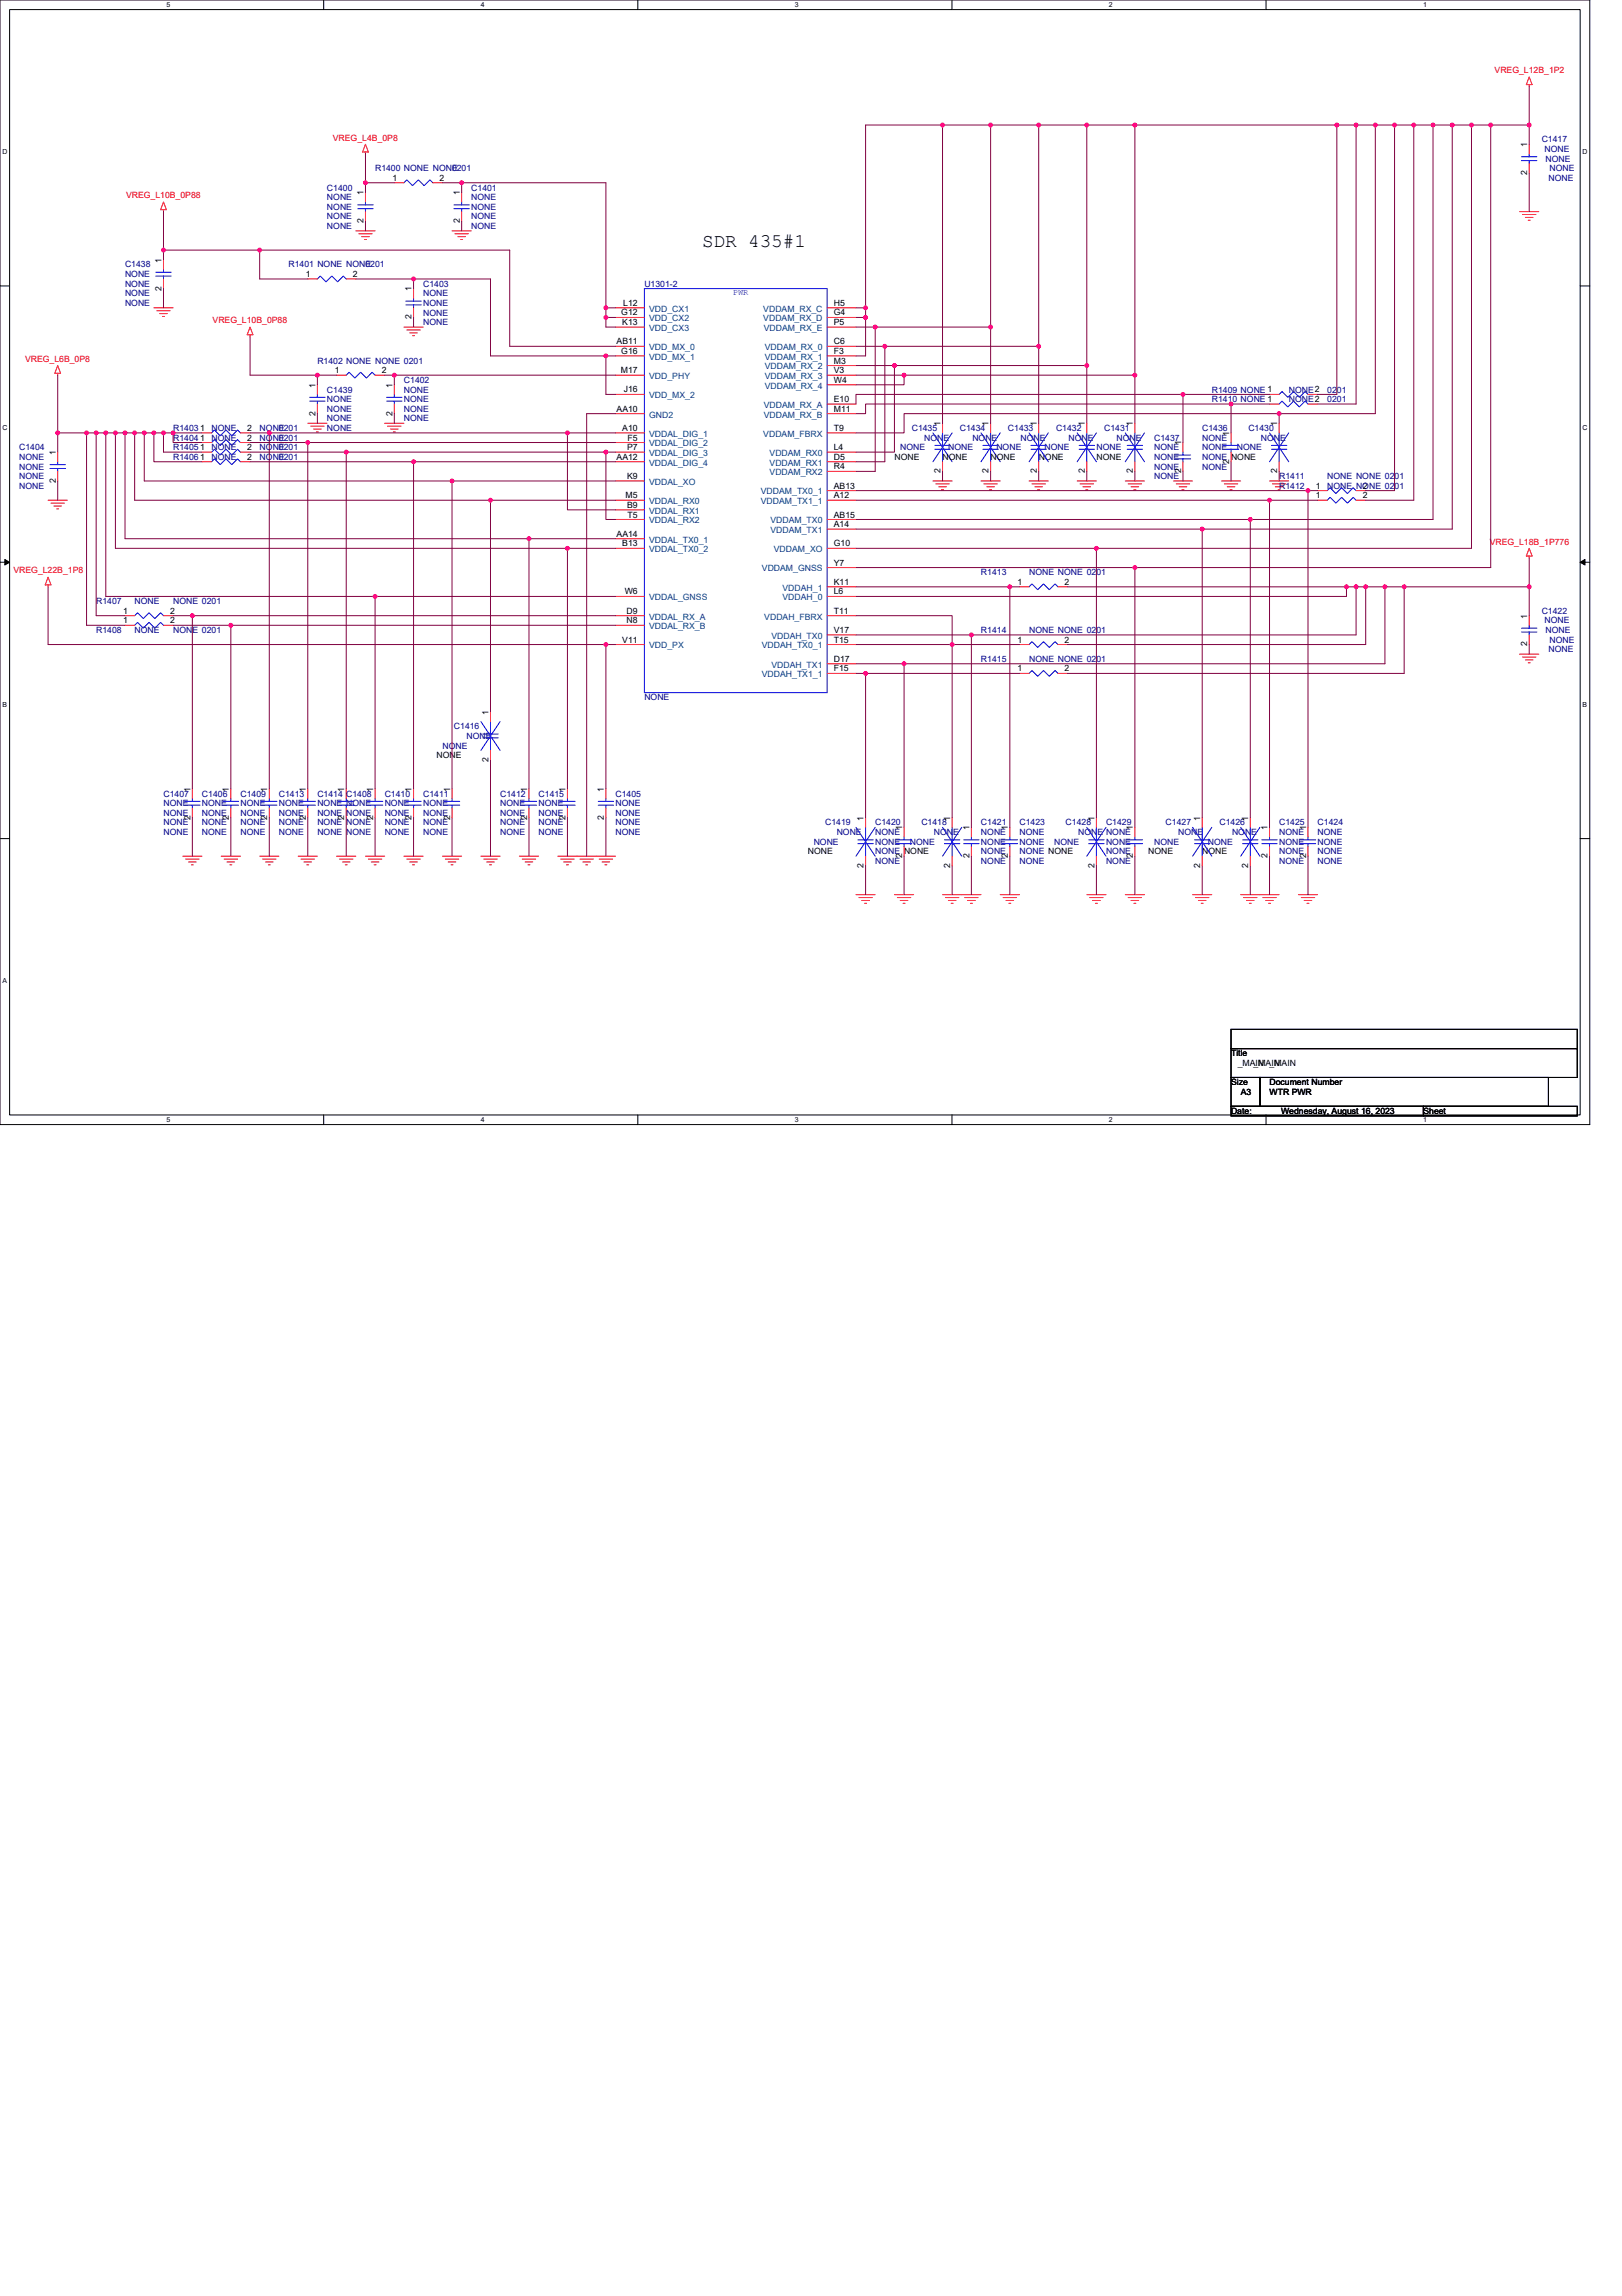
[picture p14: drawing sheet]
<svg xmlns="http://www.w3.org/2000/svg" width="210mm" height="297mm" viewBox="0 0 210 297" stroke-linecap="round" stroke-linejoin="round" font-family="sans-serif">
<defs><g id="words">
<text font-size="2.5" x="90.9" y="31.9">SDR 435#1</text>
<g font-size="1.1" fill="#f00">
<text x="193.4" y="9.5">VREG_L12B_1P2</text>
<text x="43.1" y="18.2">VREG_L4B_0P8</text>
<text x="16.3" y="25.6">VREG_L10B_0P88</text>
<text x="27.5" y="41.8">VREG_L10B_0P88</text>
<text x="3.2" y="46.8">VREG_L6B_0P8</text>
<text x="192.8" y="70.5">VREG_L18B_1P776</text>
<text x="1.7" y="74.2">VREG_L22B_1P8</text>
</g>
<g font-size="1.1" fill="#000080">
<text x="48.5" y="22.2">R1400 NONE NONE</text>
<text x="58.5" y="22.2">0201</text>
<text x="199.5" y="18.4">C1417</text>
<text x="199.9" y="19.7">NONE</text>
<text x="200" y="20.9">NONE</text>
<text x="200.4" y="23.4">NONE</text>
<text x="200.5" y="22.2">NONE</text>
<text x="42.3" y="24.6">C1400</text>
<text x="42.3" y="25.9">NONE</text>
<text x="42.3" y="29.6">NONE</text>
<text x="42.3" y="28.4">NONE</text>
<text x="42.3" y="27.1">NONE</text>
<text x="61" y="24.6">C1401</text>
<text x="61" y="25.9">NONE</text>
<text x="61" y="29.6">NONE</text>
<text x="61" y="28.4">NONE</text>
<text x="61" y="27.1">NONE</text>
<text x="16.2" y="34.6">C1438</text>
<text x="16.2" y="35.8">NONE</text>
<text x="37.3" y="34.6">R1401 NONE NONE</text>
<text x="47.3" y="34.6">0201</text>
<text x="16.2" y="39.6">NONE</text>
<text x="16.2" y="38.3">NONE</text>
<text x="16.2" y="37.1">NONE</text>
<text x="54.8" y="37.1">C1403</text>
<text x="54.8" y="38.3">NONE</text>
<text x="54.8" y="40.8">NONE</text>
<text x="54.8" y="39.6">NONE</text>
<text x="83.4" y="37.1">U1301-2</text>
<text x="41.1" y="47.1">R1402 NONE NONE 0201</text>
<text x="54.8" y="42.1">NONE</text>
<text x="42.3" y="50.8">C1439</text>
<text x="42.3" y="52">NONE</text>
<text x="42.3" y="53.3">NONE</text>
<text x="52.3" y="49.5">C1402</text>
<text x="52.3" y="50.8">NONE</text>
<text x="52.3" y="53.3">NONE</text>
<text x="52.3" y="52">NONE</text>
<text x="156.8" y="50.8">R1409 NONE 1</text>
<text x="156.8" y="52">R1410 NONE 1</text>
<text x="166.8" y="50.8">NONE2</text>
<text x="166.8" y="52">NONE2</text>
<text x="171.8" y="50.8">0201</text>
<text x="171.8" y="52">0201</text>
<text x="2.5" y="58.3">C1404</text>
<text x="2.5" y="59.5">NONE</text>
<text x="22.4" y="57">R14041</text>
<text x="22.4" y="58.3">R14051</text>
<text x="22.4" y="55.8">R14031</text>
<text x="22.4" y="59.5">R14061</text>
<text x="27.4" y="57">NONE</text>
<text x="27.4" y="58.3">NONE</text>
<text x="27.4" y="55.8">NONE</text>
<text x="27.4" y="59.5">NONE</text>
<text x="33.6" y="57">NONE</text>
<text x="33.6" y="58.3">NONE</text>
<text x="33.6" y="55.8">NONE</text>
<text x="33.6" y="59.5">NONE</text>
<text x="36.1" y="57">0201</text>
<text x="36.1" y="58.3">0201</text>
<text x="36.1" y="55.8">0201</text>
<text x="36.1" y="59.5">0201</text>
<text x="42.3" y="55.8">NONE</text>
<text x="42.3" y="54.5">NONE</text>
<text x="52.3" y="54.5">NONE</text>
<text x="116.5" y="58.3">NONE</text>
<text x="118" y="55.8">C1435</text>
<text x="119.6" y="57">NONE</text>
<text x="122.7" y="58.3">NONE</text>
<text x="124.2" y="55.8">C1434</text>
<text x="125.8" y="57">NONE</text>
<text x="128.9" y="58.3">NONE</text>
<text x="130.4" y="55.8">C1433</text>
<text x="132.1" y="57">NONE</text>
<text x="135.2" y="58.3">NONE</text>
<text x="136.7" y="55.8">C1432</text>
<text x="138.3" y="57">NONE</text>
<text x="141.9" y="58.3">NONE</text>
<text x="142.9" y="55.8">C1431</text>
<text x="144.5" y="57">NONE</text>
<text x="149.4" y="57">C1437</text>
<text x="149.4" y="58.3">NONE</text>
<text x="149.4" y="59.5">NONE</text>
<text x="155.6" y="55.8">C1436</text>
<text x="155.6" y="57">NONE</text>
<text x="155.6" y="59.5">NONE NONE</text>
<text x="155.6" y="58.3">NONE</text>
<text x="160.1" y="58.3">NONE</text>
<text x="161.6" y="55.8">C1430</text>
<text x="163.2" y="57">NONE</text>
<text x="2.5" y="63.2">NONE</text>
<text x="2.5" y="62">NONE</text>
<text x="2.5" y="60.7">NONE</text>
<text x="149.4" y="62">NONE</text>
<text x="149.4" y="60.7">NONE</text>
<text x="155.6" y="60.7">NONE</text>
<text x="165.5" y="62">R1411</text>
<text x="165.5" y="63.2">R1412</text>
<text x="171.8" y="62">NONE NONE 0201</text>
<text x="171.8" y="63.2">NONE NONE 0201</text>
<text x="127" y="74.4">R1413</text>
<text x="133.2" y="74.4">NONE NONE 0201</text>
<text x="12.4" y="78.2">R1407</text>
<text x="12.4" y="81.9">R1408</text>
<text x="17.4" y="78.2">NONE</text>
<text x="17.4" y="81.9">NONE</text>
<text x="22.4" y="78.2">NONE 0201</text>
<text x="22.4" y="81.9">NONE 0201</text>
<text x="127" y="81.9">R1414</text>
<text x="133.2" y="81.9">NONE NONE 0201</text>
<text x="199.5" y="79.4">C1422</text>
<text x="199.9" y="80.7">NONE</text>
<text x="200" y="81.9">NONE</text>
<text x="200.5" y="83.1">NONE</text>
<text x="127" y="85.6">R1415</text>
<text x="133.2" y="85.6">NONE NONE 0201</text>
<text x="200.4" y="84.4">NONE</text>
<text x="58.7" y="94.3">C1416</text>
<text x="60.4" y="95.6">NONE</text>
<text x="83.4" y="90.6">NONE</text>
<text x="57.3" y="96.8">NONE</text>
<text x="21.2" y="103.1">C1407</text>
<text x="21.2" y="104.3">NONE</text>
<text x="21.2" y="106.8">NONE</text>
<text x="21.2" y="105.5">NONE</text>
<text x="26.1" y="103.1">C1406</text>
<text x="26.1" y="104.3">NONE</text>
<text x="26.1" y="106.8">NONE</text>
<text x="26.1" y="105.5">NONE</text>
<text x="31.1" y="103.1">C1409</text>
<text x="31.1" y="104.3">NONE</text>
<text x="31.1" y="106.8">NONE</text>
<text x="31.1" y="105.5">NONE</text>
<text x="36.1" y="103.1">C1413</text>
<text x="36.1" y="104.3">NONE</text>
<text x="36.1" y="106.8">NONE</text>
<text x="36.1" y="105.5">NONE</text>
<text x="41.1" y="103.1">C1414 C1408</text>
<text x="41.1" y="104.3">NONE NONE</text>
<text x="41.1" y="106.8">NONE</text>
<text x="41.1" y="105.5">NONE NONE</text>
<text x="44.8" y="106.8">NONE</text>
<text x="49.8" y="103.1">C1410</text>
<text x="49.8" y="104.3">NONE</text>
<text x="49.8" y="106.8">NONE</text>
<text x="49.8" y="105.5">NONE</text>
<text x="54.8" y="103.1">C1411</text>
<text x="54.8" y="104.3">NONE</text>
<text x="54.8" y="106.8">NONE</text>
<text x="54.8" y="105.5">NONE</text>
<text x="64.7" y="103.1">C1412</text>
<text x="64.7" y="104.3">NONE</text>
<text x="64.7" y="106.8">NONE</text>
<text x="64.7" y="105.5">NONE</text>
<text x="69.7" y="103.1">C1415</text>
<text x="69.7" y="104.3">NONE</text>
<text x="69.7" y="106.8">NONE</text>
<text x="69.7" y="105.5">NONE</text>
<text x="79.7" y="103.1">C1405</text>
<text x="79.7" y="104.3">NONE</text>
<text x="79.7" y="106.8">NONE</text>
<text x="79.7" y="105.5">NONE</text>
<text x="106.8" y="106.8">C1419</text>
<text x="113.3" y="106.8">C1420</text>
<text x="119.2" y="106.8">C1418</text>
<text x="127" y="106.8">C1421</text>
<text x="131.9" y="106.8">C1423</text>
<text x="137.9" y="106.8">C1428</text>
<text x="143.1" y="106.8">C1429</text>
<text x="150.8" y="106.8">C1427</text>
<text x="157.8" y="106.8">C1426</text>
<text x="165.5" y="106.8">C1425</text>
<text x="170.5" y="106.8">C1424</text>
<text x="21.2" y="108">NONE</text>
<text x="26.1" y="108">NONE</text>
<text x="31.1" y="108">NONE</text>
<text x="36.1" y="108">NONE</text>
<text x="41.1" y="108">NONE</text>
<text x="44.8" y="108">NONE</text>
<text x="49.8" y="108">NONE</text>
<text x="54.8" y="108">NONE</text>
<text x="64.7" y="108">NONE</text>
<text x="69.7" y="108">NONE</text>
<text x="79.7" y="108">NONE</text>
<text x="105.3" y="109.3">NONE</text>
<text x="108.3" y="108">NONE</text>
<text x="113.3" y="108">NONE</text>
<text x="113.3" y="111.8">NONE</text>
<text x="113.3" y="110.5">NONE NONE</text>
<text x="113.3" y="109.3">NONE</text>
<text x="117.7" y="109.3">NONE</text>
<text x="120.9" y="108">NONE</text>
<text x="127" y="108">NONE</text>
<text x="127" y="111.8">NONE</text>
<text x="127" y="110.5">NONE</text>
<text x="127" y="109.3">NONE</text>
<text x="131.9" y="108">NONE</text>
<text x="131.9" y="111.8">NONE</text>
<text x="131.9" y="110.5">NONE NONE</text>
<text x="131.9" y="109.3">NONE</text>
<text x="136.4" y="109.3">NONE</text>
<text x="139.5" y="108">NONE NONE</text>
<text x="143.1" y="111.8">NONE</text>
<text x="143.1" y="110.5">NONE</text>
<text x="143.1" y="109.3">NONE</text>
<text x="149.4" y="109.3">NONE</text>
<text x="152.5" y="108">NONE</text>
<text x="156.3" y="109.3">NONE</text>
<text x="159.4" y="108">NONE</text>
<text x="165.5" y="108">NONE</text>
<text x="165.5" y="111.8">NONE</text>
<text x="165.5" y="110.5">NONE</text>
<text x="165.5" y="109.3">NONE</text>
<text x="170.5" y="108">NONE</text>
<text x="170.5" y="111.8">NONE</text>
<text x="170.5" y="110.5">NONE</text>
<text x="170.5" y="109.3">NONE</text>
</g>
<g font-size="1.1">
<text x="50.8" y="23.4">1</text>
<text x="56.9" y="23.4">2</text>
<text x="197.6" y="22.6" transform="rotate(-90 197.6 22.6)">2</text>
<text x="197.6" y="19" transform="rotate(-90 197.6 19)">1</text>
<text x="47" y="28.9" transform="rotate(-90 47 28.9)">2</text>
<text x="47" y="25.3" transform="rotate(-90 47 25.3)">1</text>
<text x="59.5" y="28.9" transform="rotate(-90 59.5 28.9)">2</text>
<text x="59.5" y="25.3" transform="rotate(-90 59.5 25.3)">1</text>
<text x="20.9" y="34" transform="rotate(-90 20.9 34)">1</text>
<text x="39.6" y="35.8">1</text>
<text x="45.7" y="35.8">2</text>
<text x="20.9" y="37.6" transform="rotate(-90 20.9 37.6)">2</text>
<text x="53.3" y="41.3" transform="rotate(-90 53.3 41.3)">2</text>
<text x="53.3" y="37.7" transform="rotate(-90 53.3 37.7)">1</text>
<text x="80.4" y="40.8">G12</text>
<text x="80.7" y="39.6">L12</text>
<text x="107.9" y="39.6">H5</text>
<text x="107.9" y="40.8">G4</text>
<text x="79.8" y="44.5">AB11</text>
<text x="80.4" y="45.8">G16</text>
<text x="80.5" y="42.1">K13</text>
<text x="107.9" y="42.1">P5</text>
<text x="107.9" y="44.5">C6</text>
<text x="107.9" y="45.8">F3</text>
<text x="107.9" y="47">M3</text>
<text x="40.8" y="53.8" transform="rotate(-90 40.8 53.8)">2</text>
<text x="40.8" y="50.2" transform="rotate(-90 40.8 50.2)">1</text>
<text x="43.3" y="48.3">1</text>
<text x="49.4" y="48.3">2</text>
<text x="50.8" y="53.8" transform="rotate(-90 50.8 53.8)">2</text>
<text x="50.8" y="50.2" transform="rotate(-90 50.8 50.2)">1</text>
<text x="79.8" y="53.3">AA10</text>
<text x="80.3" y="48.3">M17</text>
<text x="80.7" y="50.8">J16</text>
<text x="107.9" y="52">E10</text>
<text x="107.9" y="53.3">M11</text>
<text x="107.9" y="48.3">V3</text>
<text x="107.9" y="49.5">W4</text>
<text x="7.2" y="58.9" transform="rotate(-90 7.2 58.9)">1</text>
<text x="32" y="57">2</text>
<text x="32" y="58.2">2</text>
<text x="32" y="55.8">2</text>
<text x="32" y="59.5">2</text>
<text x="79.8" y="59.5">AA12</text>
<text x="80.5" y="55.8">A10</text>
<text x="81.2" y="58.2">P7</text>
<text x="81.2" y="57">F5</text>
<text x="107.9" y="55.8">T9</text>
<text x="107.9" y="58.2">L4</text>
<text x="107.9" y="59.5">D5</text>
<text x="115.7" y="59.5">NONE</text>
<text x="121.7" y="55.1" transform="rotate(-90 121.7 55.1)">1</text>
<text x="122" y="59.5">NONE</text>
<text x="127.9" y="55.1" transform="rotate(-90 127.9 55.1)">1</text>
<text x="128.2" y="59.5">NONE</text>
<text x="134.2" y="55.1" transform="rotate(-90 134.2 55.1)">1</text>
<text x="134.4" y="59.5">NONE</text>
<text x="140.4" y="55.1" transform="rotate(-90 140.4 55.1)">1</text>
<text x="141.9" y="59.5">NONE</text>
<text x="146.6" y="55.1" transform="rotate(-90 146.6 55.1)">1</text>
<text x="152.8" y="57.6" transform="rotate(-90 152.8 57.6)">1</text>
<text x="159.1" y="60" transform="rotate(-90 159.1 60)">2</text>
<text x="159.1" y="56.4" transform="rotate(-90 159.1 56.4)">1</text>
<text x="165.3" y="55.1" transform="rotate(-90 165.3 55.1)">1</text>
<text x="7.2" y="62.5" transform="rotate(-90 7.2 62.5)">2</text>
<text x="81" y="64.5">M5</text>
<text x="81.2" y="62">K9</text>
<text x="81.2" y="65.7">B9</text>
<text x="107.9" y="60.7">R4</text>
<text x="107.9" y="63.2">AB13</text>
<text x="107.9" y="64.5">A12</text>
<text x="121.7" y="61.2" transform="rotate(-90 121.7 61.2)">2</text>
<text x="127.9" y="61.2" transform="rotate(-90 127.9 61.2)">2</text>
<text x="134.2" y="61.2" transform="rotate(-90 134.2 61.2)">2</text>
<text x="140.4" y="61.2" transform="rotate(-90 140.4 61.2)">2</text>
<text x="146.6" y="61.2" transform="rotate(-90 146.6 61.2)">2</text>
<text x="152.8" y="61.2" transform="rotate(-90 152.8 61.2)">2</text>
<text x="165.3" y="61.2" transform="rotate(-90 165.3 61.2)">2</text>
<text x="170.3" y="63.2">1</text>
<text x="170.3" y="64.5">1</text>
<text x="176.4" y="63.2">2</text>
<text x="176.4" y="64.5">2</text>
<text x="79.8" y="69.4">AA14</text>
<text x="80.5" y="70.7">B13</text>
<text x="81.2" y="67">T5</text>
<text x="107.9" y="67">AB15</text>
<text x="107.9" y="68.2">A14</text>
<text x="107.9" y="70.7">G10</text>
<text x="80.8" y="76.9">W6</text>
<text x="107.9" y="73.2">Y7</text>
<text x="107.9" y="75.7">K11</text>
<text x="107.9" y="76.9">L6</text>
<text x="131.7" y="75.7">1</text>
<text x="137.8" y="75.7">2</text>
<text x="15.9" y="79.4">1</text>
<text x="15.9" y="80.6">1</text>
<text x="22" y="79.4">2</text>
<text x="22" y="80.6">2</text>
<text x="80.5" y="83.1">V11</text>
<text x="81.1" y="79.4">D9</text>
<text x="81.1" y="80.6">N8</text>
<text x="107.9" y="81.9">V17</text>
<text x="107.9" y="83.1">T15</text>
<text x="107.9" y="79.4">T11</text>
<text x="131.7" y="83.1">1</text>
<text x="137.8" y="83.1">2</text>
<text x="197.6" y="83.6" transform="rotate(-90 197.6 83.6)">2</text>
<text x="197.6" y="80" transform="rotate(-90 197.6 80)">1</text>
<text x="107.9" y="85.6">D17</text>
<text x="107.9" y="86.9">F15</text>
<text x="131.7" y="86.9">1</text>
<text x="137.8" y="86.9">2</text>
<text x="63.2" y="92.5" transform="rotate(-90 63.2 92.5)">1</text>
<text x="56.5" y="98.1">NONE</text>
<text x="63.2" y="98.6" transform="rotate(-90 63.2 98.6)">2</text>
<text x="24.6" y="106" transform="rotate(-90 24.6 106)">2</text>
<text x="24.6" y="102.4" transform="rotate(-90 24.6 102.4)">1</text>
<text x="29.6" y="106" transform="rotate(-90 29.6 106)">2</text>
<text x="29.6" y="102.4" transform="rotate(-90 29.6 102.4)">1</text>
<text x="34.6" y="106" transform="rotate(-90 34.6 106)">2</text>
<text x="34.6" y="102.4" transform="rotate(-90 34.6 102.4)">1</text>
<text x="39.6" y="106" transform="rotate(-90 39.6 106)">2</text>
<text x="39.6" y="102.4" transform="rotate(-90 39.6 102.4)">1</text>
<text x="44.6" y="106" transform="rotate(-90 44.6 106)">2</text>
<text x="44.6" y="102.4" transform="rotate(-90 44.6 102.4)">1</text>
<text x="48.3" y="106" transform="rotate(-90 48.3 106)">2</text>
<text x="48.3" y="102.4" transform="rotate(-90 48.3 102.4)">1</text>
<text x="53.3" y="106" transform="rotate(-90 53.3 106)">2</text>
<text x="53.3" y="102.4" transform="rotate(-90 53.3 102.4)">1</text>
<text x="58.2" y="106" transform="rotate(-90 58.2 106)">2</text>
<text x="58.2" y="102.4" transform="rotate(-90 58.2 102.4)">1</text>
<text x="68.2" y="106" transform="rotate(-90 68.2 106)">2</text>
<text x="68.2" y="102.4" transform="rotate(-90 68.2 102.4)">1</text>
<text x="73.2" y="106" transform="rotate(-90 73.2 106)">2</text>
<text x="73.2" y="102.4" transform="rotate(-90 73.2 102.4)">1</text>
<text x="78.2" y="106" transform="rotate(-90 78.2 106)">2</text>
<text x="78.2" y="102.4" transform="rotate(-90 78.2 102.4)">1</text>
<text x="111.8" y="106.2" transform="rotate(-90 111.8 106.2)">1</text>
<text x="116.7" y="107.4" transform="rotate(-90 116.7 107.4)">1</text>
<text x="123" y="106.2" transform="rotate(-90 123 106.2)">1</text>
<text x="125.5" y="107.4" transform="rotate(-90 125.5 107.4)">1</text>
<text x="130.4" y="107.4" transform="rotate(-90 130.4 107.4)">1</text>
<text x="141.6" y="106.2" transform="rotate(-90 141.6 106.2)">1</text>
<text x="146.6" y="107.4" transform="rotate(-90 146.6 107.4)">1</text>
<text x="155.3" y="106.2" transform="rotate(-90 155.3 106.2)">1</text>
<text x="161.5" y="106.2" transform="rotate(-90 161.5 106.2)">1</text>
<text x="164" y="107.4" transform="rotate(-90 164 107.4)">1</text>
<text x="169" y="107.4" transform="rotate(-90 169 107.4)">1</text>
<text x="104.5" y="110.5">NONE</text>
<text x="111.8" y="112.3" transform="rotate(-90 111.8 112.3)">2</text>
<text x="116.7" y="111" transform="rotate(-90 116.7 111)">2</text>
<text x="123" y="112.3" transform="rotate(-90 123 112.3)">2</text>
<text x="125.5" y="111" transform="rotate(-90 125.5 111)">2</text>
<text x="130.4" y="111" transform="rotate(-90 130.4 111)">2</text>
<text x="141.6" y="112.3" transform="rotate(-90 141.6 112.3)">2</text>
<text x="146.6" y="111" transform="rotate(-90 146.6 111)">2</text>
<text x="148.6" y="110.5">NONE</text>
<text x="155.3" y="112.3" transform="rotate(-90 155.3 112.3)">2</text>
<text x="155.6" y="110.5">NONE</text>
<text x="161.5" y="112.3" transform="rotate(-90 161.5 112.3)">2</text>
<text x="164" y="111" transform="rotate(-90 164 111)">2</text>
<text x="169" y="111" transform="rotate(-90 169 111)">2</text>
<text x="159.3" y="136.7">Title</text>
<text x="160.2" y="137.9">_MAIN _MAIN</text>
<text x="162.2" y="137.9">_MAIN</text>
<text x="159.3" y="140.4">Size</text>
<text x="160.6" y="141.6">A3</text>
<text x="164.3" y="140.4">Document Number</text>
<text x="164.3" y="141.6">WTR PWR</text>
<text x="159.3" y="144.1">Date:</text>
<text x="165.8" y="144.1">Wednesday, August 16, 2023</text>
<text x="184.2" y="144.1">Sheet</text>
</g>
<g font-size="1.1" fill="#004080">
<text x="84" y="40.3">VDD_CX1</text>
<text x="84" y="41.6">VDD_CX2</text>
<text x="98.8" y="40.3">VDDAM_RX_C</text>
<text x="98.8" y="41.6">VDDAM_RX_D</text>
<text x="84" y="42.8">VDD_CX3</text>
<text x="84" y="45.3">VDD_MX_0</text>
<text x="84" y="46.5">VDD_MX_1</text>
<text x="98.8" y="42.8">VDDAM_RX_E</text>
<text x="99" y="45.3">VDDAM_RX_0</text>
<text x="99" y="46.5">VDDAM_RX_1</text>
<text x="99" y="47.8">VDDAM_RX_2</text>
<text x="84" y="49">VDD_PHY</text>
<text x="84" y="51.5">VDD_MX_2</text>
<text x="98.8" y="52.8">VDDAM_RX_A</text>
<text x="99" y="49">VDDAM_RX_3</text>
<text x="99" y="50.3">VDDAM_RX_4</text>
<text x="84" y="54">GND2</text>
<text x="84" y="56.5">VDDAL_DIG_1</text>
<text x="84" y="57.8">VDDAL_DIG_2</text>
<text x="84" y="59">VDDAL_DIG_3</text>
<text x="98.8" y="56.5">VDDAM_FBRX</text>
<text x="98.8" y="54">VDDAM_RX_B</text>
<text x="99.6" y="59">VDDAM_RX0</text>
<text x="84" y="60.2">VDDAL_DIG_4</text>
<text x="84" y="62.7">VDDAL_XO</text>
<text x="84" y="65.2">VDDAL_RX0</text>
<text x="98.5" y="64">VDDAM_TX0_1</text>
<text x="98.5" y="65.2">VDDAM_TX1_1</text>
<text x="99.6" y="60.2">VDDAM_RX1</text>
<text x="99.6" y="61.5">VDDAM_RX2</text>
<text x="84" y="66.5">VDDAL_RX1</text>
<text x="84" y="67.7">VDDAL_RX2</text>
<text x="84" y="70.2">VDDAL_TX0_1</text>
<text x="84" y="71.4">VDDAL_TX0_2</text>
<text x="99.7" y="67.7">VDDAM_TX0</text>
<text x="99.7" y="69">VDDAM_TX1</text>
<text x="100.1" y="71.4">VDDAM_XO</text>
<text x="84" y="77.7">VDDAL_GNSS</text>
<text x="98.6" y="73.9">VDDAM_GNSS</text>
<text x="101.3" y="76.4">VDDAH_1</text>
<text x="101.3" y="77.7">VDDAH_0</text>
<text x="84" y="80.2">VDDAL_RX_A</text>
<text x="84" y="81.4">VDDAL_RX_B</text>
<text x="84" y="83.9">VDD_PX</text>
<text x="98.6" y="83.9">VDDAH_TX0_1</text>
<text x="98.9" y="80.2">VDDAH_FBRX</text>
<text x="99.8" y="82.6">VDDAH_TX0</text>
<text x="98.6" y="87.6">VDDAH_TX1_1</text>
<text x="99.8" y="86.4">VDDAH_TX1</text>
</g>
<text font-size="1.1" fill="#00f" x="94.8" y="38.2">PWR</text>
<g font-size=".9">
<text x="21.6" y=".9">5</text>
<text x="62.2" y=".9">4</text>
<text x="102.9" y=".9">3</text>
<text x="143.5" y=".9">2</text>
<text x="184.2" y=".9">1</text>
<text x=".3" y="19.9">D</text>
<text x="204.8" y="19.9">D</text>
<text x=".3" y="55.7">C</text>
<text x="204.8" y="55.7">C</text>
<text x=".3" y="91.4">B</text>
<text x="204.8" y="91.4">B</text>
<text x=".3" y="127.2">A</text>
<text x="21.6" y="145.2">5</text>
<text x="62.2" y="145.2">4</text>
<text x="102.9" y="145.2">3</text>
<text x="143.5" y="145.2">2</text>
<text x="184.2" y="145.2">1</text>
</g>
</g></defs>
<path d="M0 0h205.7v145.5h-205.7zM1.2 1.2h203.3v143h-203.3z" fill="none" stroke="#000" stroke-width=".13"/>
<g fill="#fff">
<path d="M21.6 .1h.5v1h-.5z"/>
<path d="M21.6 144.4h.5v1h-.5z"/>
</g>
<path d="M41.9 0v1.2M41.9 144.2v1.3" fill="none" stroke="#000" stroke-width=".13"/>
<g fill="#fff">
<path d="M62.2 .1h.5v1h-.5z"/>
<path d="M62.2 144.4h.5v1h-.5z"/>
</g>
<path d="M82.5 0v1.2M82.5 144.2v1.3" fill="none" stroke="#000" stroke-width=".13"/>
<g fill="#fff">
<path d="M102.9 .1h.5v1h-.5z"/>
<path d="M102.9 144.4h.5v1h-.5z"/>
</g>
<path d="M123.2 0v1.2M123.2 144.2v1.3" fill="none" stroke="#000" stroke-width=".13"/>
<g fill="#fff">
<path d="M143.5 .1h.5v1h-.5z"/>
<path d="M143.5 144.4h.5v1h-.5z"/>
</g>
<path d="M163.8 0v1.2M163.8 144.2v1.3" fill="none" stroke="#000" stroke-width=".13"/>
<g fill="#fff">
<path d="M184.2 .1h.5v1h-.5z"/>
<path d="M184.2 144.4h.5v1h-.5z"/>
<path d="M.3 19.1h.7v1h-.7z"/>
<path d="M204.8 19.1h.6v1h-.6z"/>
<path d="M.3 54.9h.7v1h-.7z"/>
<path d="M204.8 54.9h.6v1h-.6z"/>
</g>
<path d="M0 37h1.2M204.5 37h1.2" fill="none" stroke="#000" stroke-width=".13"/>
<g fill="#fff">
<path d="M.3 90.6h.6v1h-.6z"/>
<path d="M204.8 90.6h.6v1h-.6z"/>
</g>
<path d="M0 72.7h1.2M.6 72.4l.6 .3-.6 .4zM204.5 72.7l.6-.3v.7zM204.5 72.7h1.2" fill="none" stroke="#000" stroke-width=".13"/>
<path d="M.6 72.4l.6 .3-.6 .4zM204.5 72.7l.6-.3v.7z" fill="#000"/>
<path d="M.3 126.4h.6v1h-.6z" fill="#fff"/>
<path d="M0 108.5h1.2M204.5 108.5h1.2M159.3 133.2h44.8v2.5h-44.8zM159.3 135.7h44.8v3.7h-44.8zM159.3 139.4h3.7v3.7h-3.7zM163 139.4h37.4v3.7h-37.4zM159.3 143.1h24.9v1.3h-24.9zM184.2 143.1h19.9v1.3h-19.9z" fill="none" stroke="#000" stroke-width=".13"/>
<g fill="none" stroke="#f00" stroke-width=".13">
<path d="M47.3 19.7v.2M47.3 18.7l.4 1h-.8zM197.9 10l.4 1h-.8zM197.9 11v.2M197.9 18.7v1.2M19.9 39.8h2.5M21.2 27.1v.3M21.2 33.6v1.2M21.2 36.1v1.2M21.2 26.1l.3 1h-.7zM39.8 36.1h1.3M44.8 36.1h1.3"/>
<path d="M46.1 29.9h2.4M46.4 30.2h1.8M46.8 30.6h1M47.2 31h.2M47.3 24.9v1.2M47.3 27.4v1.2M51 23.6h1.3M53.5 37.3v1.3M53.5 39.8v1.3M56 23.6h1.3M58.5 29.9h2.5M58.9 30.2h1.7"/>
<path d="M59.2 30.6h1M59.6 31h.3M59.7 24.9v1.2M59.7 27.4v1.2M79.7 39.8h3.7M107 39.8h3.8M196.6 27.4h2.5M197 27.8h1.8M197.4 28.1h1M197.8 28.5h.2M197.9 21.2v1.2M7.5 47.3l.3 1h-.7z"/>
<path d="M7.5 48.3v.2M7.5 58.5v1.2M20.3 40.2h1.7M20.7 40.6h1M21 40.9h.3M26.1 57.2h1.3M26.1 58.5h1.3M26.1 56h1.3M26.1 59.7h1.3M31.1 57.2h1.3M31.1 58.5h1.3M31.1 56h1.3"/>
<path d="M31.1 59.7h1.3M32.4 43.3v.3M32.4 42.3l.3 1h-.7zM39.8 54.8h2.5M40.2 55.1h1.7M40.6 55.5h1M40.9 55.9h.3M41.1 49.8v1.2M41.1 52.3v1.2M43.6 48.5h1.2M48.5 48.5h1.3M49.8 54.8h2.5"/>
<path d="M50.2 55.1h1.7M50.5 55.5h1M50.9 55.9h.3M51 49.8v1.2M51 52.3v1.2M52.3 42.3h2.5M52.6 42.7h1.8M53 43.1h1M53.4 43.4h.2M79.7 41.1h3.7M79.7 42.3h3.7M79.7 44.8h3.7"/>
<path d="M79.7 46h3.7M79.7 48.5h3.7M79.7 51h3.7M79.7 53.5h3.7M79.7 56h3.7M79.7 57.2h3.7M79.7 58.5h3.7M79.7 59.7h3.7M107 41.1h3.8M107 42.3h3.8M107 44.8h3.8M107 46h3.8"/>
<path d="M107 47.3h3.8M107 48.5h3.8M107 49.8h3.8M107 52.3h3.8M107 53.5h3.8M107 56h3.8M107 58.5h3.8M107 59.7h3.8M122 54.8v1.2M122 59.7v1.3M128.2 54.8v1.2M128.2 59.7v1.3"/>
<path d="M134.4 54.8v1.2M134.4 59.7v1.3M140.6 54.8v1.2M140.6 59.7v1.3M146.9 54.8v1.2M146.9 59.7v1.3M153.1 57.2v1.3M153.1 59.7v1.3M159.3 56v1.2M159.3 58.5v1.2M164.3 51h1.2M164.3 52.3h1.2"/>
<path d="M165.5 54.8v1.2M165.5 59.7v1.3M169.3 51h1.2M169.3 52.3h1.2M6.2 74.7l.4 1h-.8zM6.2 64.7h2.5M6.2 75.7v.2M6.6 65.1h1.7M7 65.5h1M7.3 65.8h.3M7.5 61v1.2M16.2 79.7h1.2"/>
<path d="M21.2 79.7h1.2M79.7 62.2h3.7M79.7 64.7h3.7M79.7 66h3.7M79.7 67.2h3.7M79.7 69.7h3.7M79.7 70.9h3.7M79.7 77.2h3.7M79.7 79.7h3.7M107 61h3.8M107 63.5h3.8M107 64.7h3.8"/>
<path d="M107 67.2h3.8M107 68.5h3.8M107 70.9h3.8M107 73.4h3.8M107 75.9h3.8M107 77.2h3.8M107 79.7h3.8M120.7 62.2h2.5M121.1 62.6h1.7M121.5 63h1M121.8 63.3h.3M127 62.2h2.4"/>
<path d="M127.3 62.6h1.8M127.7 63h1M128.1 63.3h.2M131.9 75.9h1.3M133.2 62.2h2.5M133.5 62.6h1.8M133.9 63h1M134.3 63.3h.2M136.9 75.9h1.3M139.4 62.2h2.5M139.8 62.6h1.7M140.1 63h1"/>
<path d="M140.5 63.3h.3M145.6 62.2h2.5M146 62.6h1.7M146.4 63h1M146.7 63.3h.3M151.8 62.2h2.5M152.2 62.6h1.8M152.6 63h1M153 63.3h.2M158.1 62.2h2.5M158.4 62.6h1.8M158.8 63h1"/>
<path d="M159.2 63.3h.2M164.3 62.2h2.5M164.7 62.6h1.7M165 63h1M165.4 63.3h.3M170.5 63.5h1.3M170.5 64.7h1.3M175.5 63.5h1.2M175.5 64.7h1.2M197.9 70.9l.4 1h-.8zM197.9 71.9v.3M197.9 79.7v1.2"/>
<path d="M16.2 80.9h1.2M21.2 80.9h1.2M63.5 92.1v1.2M63.5 97.1v1.2M79.7 80.9h3.7M79.7 83.4h3.7M107 82.1h3.8M107 83.4h3.8M107 85.9h3.8M107 87.1h3.8M131.9 83.4h1.3M131.9 87.1h1.3"/>
<path d="M136.9 83.4h1.3M136.9 87.1h1.3M196.6 84.6h2.5M197 85h1.8M197.4 85.4h1M197.8 85.7h.2M197.9 82.1v1.3M23.6 110.8h2.5M24 111.1h1.8M24.4 111.5h1M24.8 111.9h.2M24.9 102.1v1.2"/>
<path d="M24.9 104.5v1.3M28.6 110.8h2.5M29 111.1h1.7M29.4 111.5h1M29.7 111.9h.3M29.9 102.1v1.2M29.9 104.5v1.3M33.6 110.8h2.5M34 111.1h1.7M34.4 111.5h.9M34.7 111.9h.3M34.8 102.1v1.2"/>
<path d="M34.8 104.5v1.3M38.6 110.8h2.5M39 111.1h1.7M39.3 111.5h1M39.7 111.9h.3M39.8 102.1v1.2M39.8 104.5v1.3M43.6 110.8h2.5M43.9 111.1h1.8M44.3 111.5h1M44.7 111.9h.2M44.8 102.1v1.2"/>
<path d="M44.8 104.5v1.3M47.3 110.8h2.5M47.7 111.1h1.7M48 111.5h1M48.4 111.9h.3M48.5 102.1v1.2M48.5 104.5v1.3M52.3 110.8h2.5M52.6 111.1h1.8M53 111.5h1M53.4 111.9h.2M53.5 102.1v1.2"/>
<path d="M53.5 104.5v1.3M57.3 110.8h2.4M57.6 111.1h1.8M58 111.5h1M58.4 111.9h.2M58.5 102.1v1.2M58.5 104.5v1.3M62.2 110.8h2.5M62.6 111.1h1.7M63 111.5h1M63.3 111.9h.3M67.2 110.8h2.5"/>
<path d="M67.6 111.1h1.7M68 111.5h.9M68.3 111.9h.3M68.5 102.1v1.2M68.5 104.5v1.3M72.2 110.8h7.5M72.6 111.1h1.7M72.9 111.5h1M73.3 111.9h.3M73.4 102.1v1.2M73.4 104.5v1.3M75.1 111.1h1.7"/>
<path d="M75.4 111.5h1M75.8 111.9h.2M77.5 111.1h1.8M77.9 111.5h1M78.3 111.9h.2M78.4 102.1v1.2M78.4 104.5v1.3M110.8 115.7h2.5M111.1 116.1h1.8M111.5 116.5h1M111.9 116.9h.2M112 105.8v1.2"/>
<path d="M112 110.8v1.2M115.7 115.7h2.5M116.1 116.1h1.8M116.5 116.5h1M116.9 116.9h.2M117 107v1.3M117 109.5v1.3M122 115.7h5M122.3 116.1h1.8M122.7 116.5h1M123.1 116.9h.2M123.2 105.8v1.2"/>
<path d="M123.2 110.8v1.2M124.8 116.1h1.8M125.2 116.5h1M125.6 116.9h.2M125.7 107v1.3M125.7 109.5v1.3M129.4 115.7h2.5M129.8 116.1h1.8M130.2 116.5h1M130.6 116.9h.2M130.7 107v1.3M130.7 109.5v1.3"/>
<path d="M140.6 115.7h2.5M141 116.1h1.8M141.4 116.5h1M141.8 116.9h.2M141.9 105.8v1.2M141.9 110.8v1.2M145.6 115.7h2.5M146 116.1h1.7M146.4 116.5h1M146.7 116.9h.3M146.9 107v1.3M146.9 109.5v1.3"/>
<path d="M154.3 115.7h2.5M154.7 116.1h1.7M155.1 116.5h1M155.4 116.9h.3M155.6 105.8v1.2M155.6 110.8v1.2M160.6 115.7h4.9M160.9 116.1h1.8M161.3 116.5h1M161.7 116.9h.2M161.8 105.8v1.2M161.8 110.8v1.2"/>
<path d="M163.4 116.1h1.8M163.8 116.5h1M164.2 116.9h.2M164.3 107v1.3M164.3 109.5v1.3M168 115.7h2.5M168.4 116.1h1.7M168.8 116.5h1M169.1 116.9h.3M169.3 107v1.3M169.3 109.5v1.3"/>
</g>
<g fill="none" stroke="#00f" stroke-width=".13">
<path d="M197.9 19.9v.4M20.2 35.2h2M20.2 35.7h2M21.2 34.8v.4M21.2 35.7v.4M41.1 36.1l.3-.4 .8 .8 .7-.8 .8 .8 .7-.8 .4 .4M46.3 26.5h2M46.3 27h2M47.3 26.1v.4M47.3 27v.4M52.3 23.6l.3-.3 .8 .7 .7-.7 .8 .7 .7-.7 .4 .3M52.5 39h2"/>
<path d="M52.5 39.4h2M53.5 38.6v.4M53.5 39.4v.4M58.7 26.5h2M58.7 27h2M59.7 26.1v.4M59.7 27v.4M83.4 37.3h23.6v52.3h-23.6zM196.9 20.3h2M196.9 20.8h2M197.9 20.8v.4M7.5 59.7v.4"/>
<path d="M27.4 57.2l.4-.3 .7 .7 .7-.7 .8 .7 .7-.7 .4 .3M27.4 58.5l.4-.4 .7 .8 .7-.8 .8 .8 .7-.8 .4 .4M27.4 56l.4-.4 .7 .8 .7-.8 .8 .8 .7-.8 .4 .4M27.4 59.7l.4-.3 .7 .7 .7-.7 .8 .7 .7-.7 .4 .3M40.1 51.4h2M40.1 51.9h2M41.1 51v.4M41.1 51.9v.4M44.8 48.5l.4-.3 .7 .7 .8-.7 .7 .7 .8-.7 .3 .3M50 51.4h2M50 51.9h2M51 51v.4"/>
<path d="M51 51.9v.4M120.7 56l2.5 3.7M121 57.6h2M121 58.1h2M122 56v1.6M122 58.1v1.6M123.2 56l-2.5 3.7M127 56l2.4 3.7M127.2 57.6h2M127.2 58.1h2M128.2 56v1.6M128.2 58.1v1.6"/>
<path d="M129.4 56l-2.4 3.7M133.2 56l2.5 3.7M133.4 57.6h2M133.4 58.1h2M134.4 56v1.6M134.4 58.1v1.6M135.7 56l-2.5 3.7M139.4 56l2.5 3.7M139.6 57.6h2M139.6 58.1h2M140.6 56v1.6M140.6 58.1v1.6"/>
<path d="M141.9 56l-2.5 3.7M145.6 56l2.5 3.7M145.9 57.6h2M145.9 58.1h2M146.9 56v1.6M146.9 58.1v1.6M148.1 56l-2.5 3.7M152.1 58.9h2M152.1 59.4h2M153.1 58.5v.4M153.1 59.4v.3M158.3 57.6h2"/>
<path d="M158.3 58.1h2M159.3 57.2v.4M159.3 58.1v.4M164.3 56l2.5 3.7M164.5 57.6h2M164.5 58.1h2M165.5 51l.4-.3 .8 .7 .7-.7 .7 .7 .8-.7 .4 .3M165.5 56v1.6M165.5 58.1v1.6M165.5 52.3l.4-.4 .8 .7 .7-.7 .7 .7 .8-.7 .4 .4M166.8 56l-2.5 3.7M6.5 60.1h2"/>
<path d="M6.5 60.6h2M7.5 60.6v.4M17.4 79.7l.4-.4 .7 .7 .8-.7 .7 .7 .8-.7 .4 .4M133.2 75.9l.3-.4 .8 .8 .7-.8 .8 .8 .7-.8 .4 .4M171.8 63.5l.3-.4 .8 .7 .7-.7 .8 .7 .7-.7 .4 .4M171.8 64.7l.3-.4 .8 .8 .7-.8 .8 .8 .7-.8 .4 .4M17.4 80.9l.4-.4 .7 .8 .8-.8 .7 .8 .8-.8 .4 .4M62.2 93.3l2.5 3.8M62.5 95h2M62.5 95.5h2M63.5 93.3v1.7M63.5 95.5v1.6"/>
<path d="M64.7 93.3l-2.5 3.8M133.2 83.4l.3-.4 .8 .8 .7-.8 .8 .8 .7-.8 .4 .4M133.2 87.1l.3-.4 .8 .8 .7-.8 .8 .8 .7-.8 .4 .4M196.9 81.3h2M196.9 81.8h2M197.9 80.9v.4M197.9 81.8v.3M23.9 103.7h2M23.9 104.2h2M24.9 103.3v.4M24.9 104.2v.3M28.9 103.7h2"/>
<path d="M28.9 104.2h2M29.9 103.3v.4M29.9 104.2v.3M33.9 103.7h1.9M33.9 104.2h1.9M34.8 103.3v.4M34.8 104.2v.3M38.8 103.7h2M38.8 104.2h2M39.8 103.3v.4M39.8 104.2v.3M43.8 103.7h2"/>
<path d="M43.8 104.2h2M44.8 103.3v.4M44.8 104.2v.3M47.5 103.7h2M47.5 104.2h2M48.5 103.3v.4M48.5 104.2v.3M52.5 103.7h2M52.5 104.2h2M53.5 103.3v.4M53.5 104.2v.3M57.5 103.7h2"/>
<path d="M57.5 104.2h2M58.5 103.3v.4M58.5 104.2v.3M67.5 103.7h2M67.5 104.2h2M68.5 103.3v.4M68.5 104.2v.3M72.4 103.7h2M72.4 104.2h2M73.4 103.3v.4M73.4 104.2v.3M77.4 103.7h2"/>
<path d="M77.4 104.2h2M78.4 103.3v.4M78.4 104.2v.3M110.8 107l2.5 3.8M111 108.7h2M111 109.1h2M112 107v1.7M112 109.1v1.7M113.3 107l-2.5 3.8M116 108.7h2M116 109.1h2M117 108.3v.4"/>
<path d="M117 109.1v.4M122 107l2.5 3.8M122.2 108.7h2M122.2 109.1h2M123.2 107v1.7M123.2 109.1v1.7M124.5 107l-2.5 3.8M124.7 108.7h2M124.7 109.1h2M125.7 108.3v.4M125.7 109.1v.4M129.7 108.7h2"/>
<path d="M129.7 109.1h2M130.7 108.3v.4M130.7 109.1v.4M140.6 107l2.5 3.8M140.9 108.7h2M140.9 109.1h2M141.9 107v1.7M141.9 109.1v1.7M143.1 107l-2.5 3.8M145.9 108.7h2M145.9 109.1h2M146.9 108.3v.4"/>
<path d="M146.9 109.1v.4M154.3 107l2.5 3.8M154.6 108.7h2M154.6 109.1h2M155.6 107v1.7M155.6 109.1v1.7M156.8 107l-2.5 3.8M160.6 107l2.4 3.8M160.8 108.7h2M160.8 109.1h2M161.8 107v1.7M161.8 109.1v1.7"/>
<path d="M163 107l-2.4 3.8M163.3 108.7h2M163.3 109.1h2M164.3 108.3v.4M164.3 109.1v.4M168.3 108.7h2M168.3 109.1h2M169.3 108.3v.4M169.3 109.1v.4"/>
</g>
<path d="M78.4 41.1h1.3" fill="none" stroke="#800040" stroke-width=".13"/>
<circle cx="78.4" cy="41.1" r=".24" fill="#f0f"/>
<circle cx="78.4" cy="41.1" r=".24" fill="none" stroke="#f0f" stroke-width=".13"/>
<path d="M47.3 19.9v3.7h3.7M47.3 28.6v1.3M57.3 23.6h2.4M79.7 39.8h-1.3v2.5h1.3" fill="none" stroke="#800040" stroke-width=".13"/>
<circle cx="47.3" cy="23.6" r=".24" fill="#f0f"/>
<circle cx="47.3" cy="23.6" r=".24" fill="none" stroke="#f0f" stroke-width=".13"/>
<path d="M78.4 23.6v16.2" fill="none" stroke="#800040" stroke-width=".13"/>
<circle cx="78.4" cy="39.8" r=".24" fill="#f0f"/>
<circle cx="78.4" cy="39.8" r=".24" fill="none" stroke="#f0f" stroke-width=".13"/>
<path d="M33.6 32.4v3.7M46.1 36.1h7.4" fill="none" stroke="#800040" stroke-width=".13"/>
<circle cx="53.5" cy="36.1" r=".24" fill="#f0f"/>
<circle cx="53.5" cy="36.1" r=".24" fill="none" stroke="#f0f" stroke-width=".13"/>
<path d="M21.2 27.4v5h12.4M33.6 36.1h6.2" fill="none" stroke="#800040" stroke-width=".13"/>
<circle cx="21.2" cy="32.4" r=".24" fill="#f0f"/>
<circle cx="21.2" cy="32.4" r=".24" fill="none" stroke="#f0f" stroke-width=".13"/>
<path d="M21.2 37.3v2.5M63.5 36.1v9.9h14.9" fill="none" stroke="#800040" stroke-width=".13"/>
<circle cx="78.4" cy="46" r=".24" fill="#f0f"/>
<circle cx="78.4" cy="46" r=".24" fill="none" stroke="#f0f" stroke-width=".13"/>
<path d="M26.1 56h-3.7v1.2h3.7M32.4 56h2.4M32.4 57.2h7.4M79.7 46h-1.3v5h1.3M79.7 53.5h-3.8v57.3" fill="none" stroke="#800040" stroke-width=".13"/>
<circle cx="22.4" cy="56" r=".24" fill="#f0f"/>
<circle cx="22.4" cy="56" r=".24" fill="none" stroke="#f0f" stroke-width=".13"/>
<g fill="none" stroke="#800040" stroke-width=".13">
<path d="M21.2 58.5h4.9M32.4 59.7h21.1M32.4 58.5h12.4M79.7 56h-6.3v10h6.3M79.7 58.5h-1.3v8.7h1.3M12.4 79.7h3.8M13.7 77.2h34.8M14.9 70.9h58.5M17.4 64.7h46.1M18.7 62.2h39.8M22.4 79.7h57.3M11.2 80.9h5"/>
<path d="M22.4 80.9h7.5M79.7 83.4h-1.3v18.7M78.4 105.8v5"/>
</g>
<circle cx="24.9" cy="79.6" r=".24" fill="#f0f"/>
<circle cx="24.9" cy="79.6" r=".24" fill="none" stroke="#f0f" stroke-width=".13"/>
<path d="M79.7 77.2h-31.2v24.9M48.5 105.8v5" fill="none" stroke="#800040" stroke-width=".13"/>
<circle cx="48.5" cy="77.2" r=".24" fill="#f0f"/>
<circle cx="48.5" cy="77.2" r=".24" fill="none" stroke="#f0f" stroke-width=".13"/>
<path d="M34.8 56v46.1" fill="none" stroke="#800040" stroke-width=".13"/>
<circle cx="34.8" cy="56" r=".24" fill="#f0f"/>
<circle cx="34.8" cy="56" r=".24" fill="none" stroke="#f0f" stroke-width=".13"/>
<path d="M34.8 56h38.6M39.8 105.8v5M53.5 105.8v5M58.5 105.8v5" fill="none" stroke="#800040" stroke-width=".13"/>
<circle cx="73.4" cy="56" r=".24" fill="#f0f"/>
<circle cx="73.4" cy="56" r=".24" fill="none" stroke="#f0f" stroke-width=".13"/>
<path d="M39.8 57.3v44.8M44.8 105.8v5" fill="none" stroke="#800040" stroke-width=".13"/>
<circle cx="39.8" cy="57.2" r=".24" fill="#f0f"/>
<circle cx="39.8" cy="57.2" r=".24" fill="none" stroke="#f0f" stroke-width=".13"/>
<path d="M39.8 57.2h39.9M44.8 58.5v43.6" fill="none" stroke="#800040" stroke-width=".13"/>
<circle cx="44.8" cy="58.5" r=".24" fill="#f0f"/>
<circle cx="44.8" cy="58.5" r=".24" fill="none" stroke="#f0f" stroke-width=".13"/>
<path d="M44.8 58.5h33.6" fill="none" stroke="#800040" stroke-width=".13"/>
<circle cx="78.4" cy="58.5" r=".24" fill="#f0f"/>
<circle cx="78.4" cy="58.5" r=".24" fill="none" stroke="#f0f" stroke-width=".13"/>
<path d="M53.5 59.7v42.4" fill="none" stroke="#800040" stroke-width=".13"/>
<circle cx="53.5" cy="59.7" r=".24" fill="#f0f"/>
<circle cx="53.5" cy="59.7" r=".24" fill="none" stroke="#f0f" stroke-width=".13"/>
<path d="M53.5 59.7h26.2M58.5 62.2v39.9" fill="none" stroke="#800040" stroke-width=".13"/>
<circle cx="58.5" cy="62.2" r=".24" fill="#f0f"/>
<circle cx="58.5" cy="62.2" r=".24" fill="none" stroke="#f0f" stroke-width=".13"/>
<path d="M58.5 62.2h21.2M63.5 64.7v27.4M73.4 105.8v5" fill="none" stroke="#800040" stroke-width=".13"/>
<circle cx="63.5" cy="64.7" r=".24" fill="#f0f"/>
<circle cx="63.5" cy="64.7" r=".24" fill="none" stroke="#f0f" stroke-width=".13"/>
<path d="M73.4 70.9v31.2" fill="none" stroke="#800040" stroke-width=".13"/>
<circle cx="73.4" cy="70.9" r=".24" fill="#f0f"/>
<circle cx="73.4" cy="70.9" r=".24" fill="none" stroke="#f0f" stroke-width=".13"/>
<path d="M63.5 64.7h16.2M68.5 69.7v32.4M73.4 70.9h6.3" fill="none" stroke="#800040" stroke-width=".13"/>
<circle cx="68.5" cy="69.7" r=".24" fill="#f0f"/>
<circle cx="68.5" cy="69.7" r=".24" fill="none" stroke="#f0f" stroke-width=".13"/>
<path d="M197.9 22.4v5M110.8 41.1h1.2M68.5 69.7h11.2" fill="none" stroke="#800040" stroke-width=".13"/>
<circle cx="112" cy="41.1" r=".24" fill="#f0f"/>
<circle cx="112" cy="41.1" r=".24" fill="none" stroke="#f0f" stroke-width=".13"/>
<g fill="none" stroke="#800040" stroke-width=".13">
<path d="M112 41.1v4.9h-1.2M110.8 63.5h58.5M110.8 64.7h53.5M110.8 67.2h51M110.8 68.5h44.8M110.8 70.9h31.1M110.8 73.4h36.1M110.8 75.9h19.9M110.8 77.2h63.4M176.7 63.5h3.8M176.7 64.7h6.3M110.8 83.4h12.4"/>
<path d="M110.8 85.9h6.2v21.1M110.8 87.1h1.2M112 87.1v18.7M112 87.1h19.9M138.2 87.1h43.5M138.2 83.4h38.5M112 112v3.7"/>
</g>
<circle cx="112" cy="87.1" r=".24" fill="#f0f"/>
<circle cx="112" cy="87.1" r=".24" fill="none" stroke="#f0f" stroke-width=".13"/>
<path d="M110.8 82.1h14.9M117 85.9h62.2M123.2 112v3.7" fill="none" stroke="#800040" stroke-width=".13"/>
<circle cx="117" cy="85.9" r=".24" fill="#f0f"/>
<circle cx="117" cy="85.9" r=".24" fill="none" stroke="#f0f" stroke-width=".13"/>
<path d="M175.5 82.1h-49.8v24.9M125.7 110.8v4.9" fill="none" stroke="#800040" stroke-width=".13"/>
<circle cx="125.7" cy="82.1" r=".24" fill="#f0f"/>
<circle cx="125.7" cy="82.1" r=".24" fill="none" stroke="#f0f" stroke-width=".13"/>
<path d="M110.8 79.7h12.4v3.7h8.7M117 110.8v4.9" fill="none" stroke="#800040" stroke-width=".13"/>
<circle cx="123.2" cy="83.4" r=".24" fill="#f0f"/>
<circle cx="123.2" cy="83.4" r=".24" fill="none" stroke="#f0f" stroke-width=".13"/>
<path d="M130.7 75.9v31.1M123.2 83.4v22.4" fill="none" stroke="#800040" stroke-width=".13"/>
<circle cx="130.7" cy="75.9" r=".24" fill="#f0f"/>
<circle cx="130.7" cy="75.9" r=".24" fill="none" stroke="#f0f" stroke-width=".13"/>
<path d="M138.2 75.9h36M130.7 110.8v4.9" fill="none" stroke="#800040" stroke-width=".13"/>
<circle cx="174.2" cy="75.9" r=".24" fill="#f0f"/>
<circle cx="174.2" cy="75.9" r=".24" fill="none" stroke="#f0f" stroke-width=".13"/>
<path d="M130.7 75.9h1.2M169.3 63.5v43.5" fill="none" stroke="#800040" stroke-width=".13"/>
<circle cx="169.3" cy="63.5" r=".24" fill="#f0f"/>
<circle cx="169.3" cy="63.5" r=".24" fill="none" stroke="#f0f" stroke-width=".13"/>
<path d="M164.3 64.7v42.3M169.3 110.8v4.9" fill="none" stroke="#800040" stroke-width=".13"/>
<circle cx="164.3" cy="64.7" r=".24" fill="#f0f"/>
<circle cx="164.3" cy="64.7" r=".24" fill="none" stroke="#f0f" stroke-width=".13"/>
<path d="M146.9 73.4v33.6M155.6 112v3.7M161.8 112v3.7M164.3 110.8v4.9" fill="none" stroke="#800040" stroke-width=".13"/>
<circle cx="146.9" cy="73.4" r=".24" fill="#f0f"/>
<circle cx="146.9" cy="73.4" r=".24" fill="none" stroke="#f0f" stroke-width=".13"/>
<path d="M141.9 70.9v34.9M146.9 110.8v4.9" fill="none" stroke="#800040" stroke-width=".13"/>
<circle cx="141.9" cy="70.9" r=".24" fill="#f0f"/>
<circle cx="141.9" cy="70.9" r=".24" fill="none" stroke="#f0f" stroke-width=".13"/>
<path d="M141.9 70.9h48.5M146.9 73.4h46M155.6 68.5v37.3" fill="none" stroke="#800040" stroke-width=".13"/>
<circle cx="155.6" cy="68.4" r=".24" fill="#f0f"/>
<circle cx="155.6" cy="68.4" r=".24" fill="none" stroke="#f0f" stroke-width=".13"/>
<path d="M155.6 68.5h32.3M161.8 67.2v38.6" fill="none" stroke="#800040" stroke-width=".13"/>
<circle cx="161.8" cy="67.2" r=".24" fill="#f0f"/>
<circle cx="161.8" cy="67.2" r=".24" fill="none" stroke="#f0f" stroke-width=".13"/>
<path d="M47.3 23.6v1.3M59.7 28.6v1.3M78.4 23.6h-18.7v1.3M16.2 69.7h52.3M161.8 67.2h23.6M164.3 64.7h6.2M169.3 63.5h1.2" fill="none" stroke="#800040" stroke-width=".13"/>
<circle cx="59.7" cy="23.6" r=".24" fill="#f0f"/>
<circle cx="59.7" cy="23.6" r=".24" fill="none" stroke="#f0f" stroke-width=".13"/>
<path d="M21.2 32.4v1.2M33.6 32.4h32.4" fill="none" stroke="#800040" stroke-width=".13"/>
<circle cx="33.6" cy="32.4" r=".24" fill="#f0f"/>
<circle cx="33.6" cy="32.4" r=".24" fill="none" stroke="#f0f" stroke-width=".13"/>
<path d="M63.5 36.1h-10v1.2M66 32.4v12.4h13.7M32.4 43.6v4.9h8.7M53.5 41.1v1.2" fill="none" stroke="#800040" stroke-width=".13"/>
<circle cx="41.1" cy="48.5" r=".24" fill="#f0f"/>
<circle cx="41.1" cy="48.5" r=".24" fill="none" stroke="#f0f" stroke-width=".13"/>
<path d="M41.1 48.5v1.3M41.1 53.5v1.3M51 53.5v1.3M79.7 48.5h-28.7v1.3" fill="none" stroke="#800040" stroke-width=".13"/>
<circle cx="51" cy="48.5" r=".24" fill="#f0f"/>
<circle cx="51" cy="48.5" r=".24" fill="none" stroke="#f0f" stroke-width=".13"/>
<path d="M7.5 48.5v7.5" fill="none" stroke="#800040" stroke-width=".13"/>
<circle cx="7.5" cy="56" r=".24" fill="#f0f"/>
<circle cx="7.5" cy="56" r=".24" fill="none" stroke="#f0f" stroke-width=".13"/>
<path d="M11.2 56h-3.7v2.5M7.5 62.2v2.5M6.2 83.4h72.2" fill="none" stroke="#800040" stroke-width=".13"/>
<circle cx="78.4" cy="83.4" r=".24" fill="#f0f"/>
<circle cx="78.4" cy="83.4" r=".24" fill="none" stroke="#f0f" stroke-width=".13"/>
<path d="M197.9 16.2v2.5M21.2 56v2.5M6.2 75.9v7.5M63.5 98.3v12.5M34.8 105.8v5" fill="none" stroke="#800040" stroke-width=".13"/>
<circle cx="21.2" cy="56" r=".24" fill="#f0f"/>
<circle cx="21.2" cy="56" r=".24" fill="none" stroke="#f0f" stroke-width=".13"/>
<path d="M19.9 56v3.7h6.2M21.2 56h1.2" fill="none" stroke="#800040" stroke-width=".13"/>
<circle cx="19.9" cy="56" r=".24" fill="#f0f"/>
<circle cx="19.9" cy="56" r=".24" fill="none" stroke="#f0f" stroke-width=".13"/>
<path d="M18.7 56v6.2M18.7 56h-1.3v8.7M18.7 56h2.5" fill="none" stroke="#800040" stroke-width=".13"/>
<circle cx="18.7" cy="56" r=".24" fill="#f0f"/>
<circle cx="18.7" cy="56" r=".24" fill="none" stroke="#f0f" stroke-width=".13"/>
<circle cx="17.4" cy="56" r=".24" fill="#f0f"/>
<circle cx="17.4" cy="56" r=".24" fill="none" stroke="#f0f" stroke-width=".13"/>
<path d="M16.2 56v13.7" fill="none" stroke="#800040" stroke-width=".13"/>
<circle cx="16.2" cy="56" r=".24" fill="#f0f"/>
<circle cx="16.2" cy="56" r=".24" fill="none" stroke="#f0f" stroke-width=".13"/>
<path d="M13.7 56v21.2M17.4 56h-2.5v14.9" fill="none" stroke="#800040" stroke-width=".13"/>
<circle cx="13.7" cy="56" r=".24" fill="#f0f"/>
<circle cx="13.7" cy="56" r=".24" fill="none" stroke="#f0f" stroke-width=".13"/>
<path d="M13.7 56h1.2" fill="none" stroke="#800040" stroke-width=".13"/>
<circle cx="14.9" cy="56" r=".24" fill="#f0f"/>
<circle cx="14.9" cy="56" r=".24" fill="none" stroke="#f0f" stroke-width=".13"/>
<path d="M12.4 56v23.7" fill="none" stroke="#800040" stroke-width=".13"/>
<circle cx="12.4" cy="56" r=".24" fill="#f0f"/>
<circle cx="12.4" cy="56" r=".24" fill="none" stroke="#f0f" stroke-width=".13"/>
<path d="M11.2 56v24.9M12.4 56h1.3" fill="none" stroke="#800040" stroke-width=".13"/>
<circle cx="11.2" cy="56" r=".24" fill="#f0f"/>
<circle cx="11.2" cy="56" r=".24" fill="none" stroke="#f0f" stroke-width=".13"/>
<path d="M11.2 56h1.2M24.9 79.7v22.4M79.7 80.9h-49.8v21.2M24.9 105.8v5M29.9 105.8v5" fill="none" stroke="#800040" stroke-width=".13"/>
<circle cx="29.9" cy="80.9" r=".24" fill="#f0f"/>
<circle cx="29.9" cy="80.9" r=".24" fill="none" stroke="#f0f" stroke-width=".13"/>
<path d="M112 16.2h10M197.9 11.2v5M197.9 72.2v3.7M68.5 105.8v5" fill="none" stroke="#800040" stroke-width=".13"/>
<circle cx="197.9" cy="75.9" r=".24" fill="#f0f"/>
<circle cx="197.9" cy="75.9" r=".24" fill="none" stroke="#f0f" stroke-width=".13"/>
<path d="M175.5 75.9h-1.3v1.3M197.9 75.9v3.8M197.9 83.4v1.2" fill="none" stroke="#800040" stroke-width=".13"/>
<circle cx="175.5" cy="75.9" r=".24" fill="#f0f"/>
<circle cx="175.5" cy="75.9" r=".24" fill="none" stroke="#f0f" stroke-width=".13"/>
<path d="M175.5 82.1v-6.2h1.2v7.5" fill="none" stroke="#800040" stroke-width=".13"/>
<circle cx="176.7" cy="75.9" r=".24" fill="#f0f"/>
<circle cx="176.7" cy="75.9" r=".24" fill="none" stroke="#f0f" stroke-width=".13"/>
<path d="M176.7 75.9h2.5M181.7 75.9h-2.5v10" fill="none" stroke="#800040" stroke-width=".13"/>
<circle cx="179.2" cy="75.9" r=".24" fill="#f0f"/>
<circle cx="179.2" cy="75.9" r=".24" fill="none" stroke="#f0f" stroke-width=".13"/>
<circle cx="181.7" cy="75.9" r=".24" fill="#f0f"/>
<circle cx="181.7" cy="75.9" r=".24" fill="none" stroke="#f0f" stroke-width=".13"/>
<path d="M112 16.2v23.6M110.8 39.8h1.2v1.3M141.9 112v3.7" fill="none" stroke="#800040" stroke-width=".13"/>
<circle cx="112" cy="39.8" r=".24" fill="#f0f"/>
<circle cx="112" cy="39.8" r=".24" fill="none" stroke="#f0f" stroke-width=".13"/>
<path d="M122 16.2v38.6" fill="none" stroke="#800040" stroke-width=".13"/>
<circle cx="122" cy="16.2" r=".24" fill="#f0f"/>
<circle cx="122" cy="16.2" r=".24" fill="none" stroke="#f0f" stroke-width=".13"/>
<path d="M122 16.2h6.2M110.8 42.3h2.5v18.7" fill="none" stroke="#800040" stroke-width=".13"/>
<circle cx="113.3" cy="42.3" r=".24" fill="#f0f"/>
<circle cx="113.3" cy="42.3" r=".24" fill="none" stroke="#f0f" stroke-width=".13"/>
<path d="M128.2 16.2v26.1h-14.9M110.8 61h2.5" fill="none" stroke="#800040" stroke-width=".13"/>
<circle cx="128.2" cy="42.3" r=".24" fill="#f0f"/>
<circle cx="128.2" cy="42.3" r=".24" fill="none" stroke="#f0f" stroke-width=".13"/>
<circle cx="128.2" cy="16.2" r=".24" fill="#f0f"/>
<circle cx="128.2" cy="16.2" r=".24" fill="none" stroke="#f0f" stroke-width=".13"/>
<path d="M128.2 16.2h6.2M110.8 44.8h3.7M114.5 44.8v14.9h-3.7M114.5 44.8h19.9M128.2 42.3v12.5M128.2 61v1.2" fill="none" stroke="#800040" stroke-width=".13"/>
<circle cx="114.5" cy="44.8" r=".24" fill="#f0f"/>
<circle cx="114.5" cy="44.8" r=".24" fill="none" stroke="#f0f" stroke-width=".13"/>
<path d="M134.4 16.2v28.6" fill="none" stroke="#800040" stroke-width=".13"/>
<circle cx="134.4" cy="44.8" r=".24" fill="#f0f"/>
<circle cx="134.4" cy="44.8" r=".24" fill="none" stroke="#f0f" stroke-width=".13"/>
<circle cx="134.4" cy="16.2" r=".24" fill="#f0f"/>
<circle cx="134.4" cy="16.2" r=".24" fill="none" stroke="#f0f" stroke-width=".13"/>
<path d="M134.4 16.2h6.2M110.8 47.3h4.9v11.2h-4.9M115.7 47.3h24.9M134.4 44.8v10" fill="none" stroke="#800040" stroke-width=".13"/>
<circle cx="115.7" cy="47.3" r=".24" fill="#f0f"/>
<circle cx="115.7" cy="47.3" r=".24" fill="none" stroke="#f0f" stroke-width=".13"/>
<path d="M140.6 16.2v31.1" fill="none" stroke="#800040" stroke-width=".13"/>
<circle cx="140.6" cy="47.3" r=".24" fill="#f0f"/>
<circle cx="140.6" cy="47.3" r=".24" fill="none" stroke="#f0f" stroke-width=".13"/>
<circle cx="140.6" cy="16.2" r=".24" fill="#f0f"/>
<circle cx="140.6" cy="16.2" r=".24" fill="none" stroke="#f0f" stroke-width=".13"/>
<path d="M140.6 16.2h6.3M110.8 48.5h6.2v1.3h-6.2M117 48.5h29.9M140.6 47.3v7.5M140.6 61v1.2" fill="none" stroke="#800040" stroke-width=".13"/>
<circle cx="117" cy="48.5" r=".24" fill="#f0f"/>
<circle cx="117" cy="48.5" r=".24" fill="none" stroke="#f0f" stroke-width=".13"/>
<path d="M146.9 16.2v32.3" fill="none" stroke="#800040" stroke-width=".13"/>
<circle cx="146.9" cy="48.5" r=".24" fill="#f0f"/>
<circle cx="146.9" cy="48.5" r=".24" fill="none" stroke="#f0f" stroke-width=".13"/>
<circle cx="146.9" cy="16.2" r=".24" fill="#f0f"/>
<circle cx="146.9" cy="16.2" r=".24" fill="none" stroke="#f0f" stroke-width=".13"/>
<path d="M146.9 16.2h26.1M110.8 52.3v-1.3h42.3v6.2M146.9 48.5v6.3M159.3 52.3h-47.3v1.2h-1.2M146.9 61v1.2M153.1 61v1.2" fill="none" stroke="#800040" stroke-width=".13"/>
<circle cx="159.3" cy="52.3" r=".24" fill="#f0f"/>
<circle cx="159.3" cy="52.3" r=".24" fill="none" stroke="#f0f" stroke-width=".13"/>
<path d="M165.5 53.5h-48.5v2.5h-6.2" fill="none" stroke="#800040" stroke-width=".13"/>
<circle cx="165.5" cy="53.5" r=".24" fill="#f0f"/>
<circle cx="165.5" cy="53.5" r=".24" fill="none" stroke="#f0f" stroke-width=".13"/>
<path d="M175.5 16.2v36.1h-5" fill="none" stroke="#800040" stroke-width=".13"/>
<circle cx="175.5" cy="16.2" r=".24" fill="#f0f"/>
<circle cx="175.5" cy="16.2" r=".24" fill="none" stroke="#f0f" stroke-width=".13"/>
<path d="M175.5 16.2h2.5v37.3" fill="none" stroke="#800040" stroke-width=".13"/>
<circle cx="178" cy="16.2" r=".24" fill="#f0f"/>
<circle cx="178" cy="16.2" r=".24" fill="none" stroke="#f0f" stroke-width=".13"/>
<path d="M178 16.2h2.5M153.1 51h11.2" fill="none" stroke="#800040" stroke-width=".13"/>
<circle cx="153.1" cy="51" r=".24" fill="#f0f"/>
<circle cx="153.1" cy="51" r=".24" fill="none" stroke="#f0f" stroke-width=".13"/>
<path d="M173 16.2v34.8" fill="none" stroke="#800040" stroke-width=".13"/>
<circle cx="173" cy="16.2" r=".24" fill="#f0f"/>
<circle cx="173" cy="16.2" r=".24" fill="none" stroke="#f0f" stroke-width=".13"/>
<path d="M173 16.2h2.5M180.5 16.2v47.3M159.3 59.7v2.5M164.3 52.3h-5v3.7M170.5 51h2.5M178 53.5h-12.5v1.3M122 61v1.2M134.4 61v1.2M165.5 61v1.2" fill="none" stroke="#800040" stroke-width=".13"/>
<circle cx="180.5" cy="16.2" r=".24" fill="#f0f"/>
<circle cx="180.5" cy="16.2" r=".24" fill="none" stroke="#f0f" stroke-width=".13"/>
<path d="M180.5 16.2h2.5v48.5" fill="none" stroke="#800040" stroke-width=".13"/>
<circle cx="183" cy="16.2" r=".24" fill="#f0f"/>
<circle cx="183" cy="16.2" r=".24" fill="none" stroke="#f0f" stroke-width=".13"/>
<path d="M183 16.2h2.4v51" fill="none" stroke="#800040" stroke-width=".13"/>
<circle cx="185.4" cy="16.2" r=".24" fill="#f0f"/>
<circle cx="185.4" cy="16.2" r=".24" fill="none" stroke="#f0f" stroke-width=".13"/>
<path d="M185.4 16.2h2.5v52.3" fill="none" stroke="#800040" stroke-width=".13"/>
<circle cx="187.9" cy="16.2" r=".24" fill="#f0f"/>
<circle cx="187.9" cy="16.2" r=".24" fill="none" stroke="#f0f" stroke-width=".13"/>
<path d="M187.9 16.2h2.5v54.7" fill="none" stroke="#800040" stroke-width=".13"/>
<circle cx="190.4" cy="16.2" r=".24" fill="#f0f"/>
<circle cx="190.4" cy="16.2" r=".24" fill="none" stroke="#f0f" stroke-width=".13"/>
<path d="M190.4 16.2h2.5v57.2M197.9 75.9h-16.2v11.2" fill="none" stroke="#800040" stroke-width=".13"/>
<circle cx="192.9" cy="16.2" r=".24" fill="#f0f"/>
<circle cx="192.9" cy="16.2" r=".24" fill="none" stroke="#f0f" stroke-width=".13"/>
<path d="M192.9 16.2h5" fill="none" stroke="#800040" stroke-width=".13"/>
<circle cx="197.9" cy="16.2" r=".24" fill="#f0f"/>
<circle cx="197.9" cy="16.2" r=".24" fill="none" stroke="#f0f" stroke-width=".13"/>
<path d="M41.1 48.5h2.5M49.8 48.5h1.2" fill="none" stroke="#800040" stroke-width=".13"/>
<circle cx="78.4" cy="41.1" r=".24" fill="#f0f"/>
<circle cx="78.4" cy="41.1" r=".24" fill="none" stroke="#f0f" stroke-width=".13"/>
<circle cx="47.3" cy="23.6" r=".24" fill="#f0f"/>
<circle cx="47.3" cy="23.6" r=".24" fill="none" stroke="#f0f" stroke-width=".13"/>
<circle cx="78.4" cy="39.8" r=".24" fill="#f0f"/>
<circle cx="78.4" cy="39.8" r=".24" fill="none" stroke="#f0f" stroke-width=".13"/>
<circle cx="53.5" cy="36.1" r=".24" fill="#f0f"/>
<circle cx="53.5" cy="36.1" r=".24" fill="none" stroke="#f0f" stroke-width=".13"/>
<circle cx="21.2" cy="32.4" r=".24" fill="#f0f"/>
<circle cx="21.2" cy="32.4" r=".24" fill="none" stroke="#f0f" stroke-width=".13"/>
<circle cx="78.4" cy="46" r=".24" fill="#f0f"/>
<circle cx="78.4" cy="46" r=".24" fill="none" stroke="#f0f" stroke-width=".13"/>
<circle cx="22.4" cy="56" r=".24" fill="#f0f"/>
<circle cx="22.4" cy="56" r=".24" fill="none" stroke="#f0f" stroke-width=".13"/>
<circle cx="24.9" cy="79.6" r=".24" fill="#f0f"/>
<circle cx="24.9" cy="79.6" r=".24" fill="none" stroke="#f0f" stroke-width=".13"/>
<circle cx="48.5" cy="77.2" r=".24" fill="#f0f"/>
<circle cx="48.5" cy="77.2" r=".24" fill="none" stroke="#f0f" stroke-width=".13"/>
<circle cx="34.8" cy="56" r=".24" fill="#f0f"/>
<circle cx="34.8" cy="56" r=".24" fill="none" stroke="#f0f" stroke-width=".13"/>
<circle cx="73.4" cy="56" r=".24" fill="#f0f"/>
<circle cx="73.4" cy="56" r=".24" fill="none" stroke="#f0f" stroke-width=".13"/>
<circle cx="39.8" cy="57.2" r=".24" fill="#f0f"/>
<circle cx="39.8" cy="57.2" r=".24" fill="none" stroke="#f0f" stroke-width=".13"/>
<circle cx="44.8" cy="58.5" r=".24" fill="#f0f"/>
<circle cx="44.8" cy="58.5" r=".24" fill="none" stroke="#f0f" stroke-width=".13"/>
<circle cx="78.4" cy="58.5" r=".24" fill="#f0f"/>
<circle cx="78.4" cy="58.5" r=".24" fill="none" stroke="#f0f" stroke-width=".13"/>
<circle cx="53.5" cy="59.7" r=".24" fill="#f0f"/>
<circle cx="53.5" cy="59.7" r=".24" fill="none" stroke="#f0f" stroke-width=".13"/>
<circle cx="58.5" cy="62.2" r=".24" fill="#f0f"/>
<circle cx="58.5" cy="62.2" r=".24" fill="none" stroke="#f0f" stroke-width=".13"/>
<circle cx="63.5" cy="64.7" r=".24" fill="#f0f"/>
<circle cx="63.5" cy="64.7" r=".24" fill="none" stroke="#f0f" stroke-width=".13"/>
<circle cx="73.4" cy="70.9" r=".24" fill="#f0f"/>
<circle cx="73.4" cy="70.9" r=".24" fill="none" stroke="#f0f" stroke-width=".13"/>
<circle cx="68.5" cy="69.7" r=".24" fill="#f0f"/>
<circle cx="68.5" cy="69.7" r=".24" fill="none" stroke="#f0f" stroke-width=".13"/>
<circle cx="112" cy="41.1" r=".24" fill="#f0f"/>
<circle cx="112" cy="41.1" r=".24" fill="none" stroke="#f0f" stroke-width=".13"/>
<circle cx="112" cy="87.1" r=".24" fill="#f0f"/>
<circle cx="112" cy="87.1" r=".24" fill="none" stroke="#f0f" stroke-width=".13"/>
<circle cx="117" cy="85.9" r=".24" fill="#f0f"/>
<circle cx="117" cy="85.9" r=".24" fill="none" stroke="#f0f" stroke-width=".13"/>
<circle cx="125.7" cy="82.1" r=".24" fill="#f0f"/>
<circle cx="125.7" cy="82.1" r=".24" fill="none" stroke="#f0f" stroke-width=".13"/>
<circle cx="123.2" cy="83.4" r=".24" fill="#f0f"/>
<circle cx="123.2" cy="83.4" r=".24" fill="none" stroke="#f0f" stroke-width=".13"/>
<circle cx="130.7" cy="75.9" r=".24" fill="#f0f"/>
<circle cx="130.7" cy="75.9" r=".24" fill="none" stroke="#f0f" stroke-width=".13"/>
<circle cx="174.2" cy="75.9" r=".24" fill="#f0f"/>
<circle cx="174.2" cy="75.9" r=".24" fill="none" stroke="#f0f" stroke-width=".13"/>
<circle cx="169.3" cy="63.5" r=".24" fill="#f0f"/>
<circle cx="169.3" cy="63.5" r=".24" fill="none" stroke="#f0f" stroke-width=".13"/>
<circle cx="164.3" cy="64.7" r=".24" fill="#f0f"/>
<circle cx="164.3" cy="64.7" r=".24" fill="none" stroke="#f0f" stroke-width=".13"/>
<circle cx="146.9" cy="73.4" r=".24" fill="#f0f"/>
<circle cx="146.9" cy="73.4" r=".24" fill="none" stroke="#f0f" stroke-width=".13"/>
<circle cx="141.9" cy="70.9" r=".24" fill="#f0f"/>
<circle cx="141.9" cy="70.9" r=".24" fill="none" stroke="#f0f" stroke-width=".13"/>
<circle cx="155.6" cy="68.4" r=".24" fill="#f0f"/>
<circle cx="155.6" cy="68.4" r=".24" fill="none" stroke="#f0f" stroke-width=".13"/>
<circle cx="161.8" cy="67.2" r=".24" fill="#f0f"/>
<circle cx="161.8" cy="67.2" r=".24" fill="none" stroke="#f0f" stroke-width=".13"/>
<circle cx="59.7" cy="23.6" r=".24" fill="#f0f"/>
<circle cx="59.7" cy="23.6" r=".24" fill="none" stroke="#f0f" stroke-width=".13"/>
<circle cx="33.6" cy="32.4" r=".24" fill="#f0f"/>
<circle cx="33.6" cy="32.4" r=".24" fill="none" stroke="#f0f" stroke-width=".13"/>
<circle cx="41.1" cy="48.5" r=".24" fill="#f0f"/>
<circle cx="41.1" cy="48.5" r=".24" fill="none" stroke="#f0f" stroke-width=".13"/>
<circle cx="51" cy="48.5" r=".24" fill="#f0f"/>
<circle cx="51" cy="48.5" r=".24" fill="none" stroke="#f0f" stroke-width=".13"/>
<circle cx="7.5" cy="56" r=".24" fill="#f0f"/>
<circle cx="7.5" cy="56" r=".24" fill="none" stroke="#f0f" stroke-width=".13"/>
<circle cx="78.4" cy="83.4" r=".24" fill="#f0f"/>
<circle cx="78.4" cy="83.4" r=".24" fill="none" stroke="#f0f" stroke-width=".13"/>
<circle cx="21.2" cy="56" r=".24" fill="#f0f"/>
<circle cx="21.2" cy="56" r=".24" fill="none" stroke="#f0f" stroke-width=".13"/>
<circle cx="19.9" cy="56" r=".24" fill="#f0f"/>
<circle cx="19.9" cy="56" r=".24" fill="none" stroke="#f0f" stroke-width=".13"/>
<circle cx="18.7" cy="56" r=".24" fill="#f0f"/>
<circle cx="18.7" cy="56" r=".24" fill="none" stroke="#f0f" stroke-width=".13"/>
<circle cx="17.4" cy="56" r=".24" fill="#f0f"/>
<circle cx="17.4" cy="56" r=".24" fill="none" stroke="#f0f" stroke-width=".13"/>
<circle cx="16.2" cy="56" r=".24" fill="#f0f"/>
<circle cx="16.2" cy="56" r=".24" fill="none" stroke="#f0f" stroke-width=".13"/>
<circle cx="13.7" cy="56" r=".24" fill="#f0f"/>
<circle cx="13.7" cy="56" r=".24" fill="none" stroke="#f0f" stroke-width=".13"/>
<circle cx="14.9" cy="56" r=".24" fill="#f0f"/>
<circle cx="14.9" cy="56" r=".24" fill="none" stroke="#f0f" stroke-width=".13"/>
<circle cx="12.4" cy="56" r=".24" fill="#f0f"/>
<circle cx="12.4" cy="56" r=".24" fill="none" stroke="#f0f" stroke-width=".13"/>
<circle cx="11.2" cy="56" r=".24" fill="#f0f"/>
<circle cx="11.2" cy="56" r=".24" fill="none" stroke="#f0f" stroke-width=".13"/>
<circle cx="29.9" cy="80.9" r=".24" fill="#f0f"/>
<circle cx="29.9" cy="80.9" r=".24" fill="none" stroke="#f0f" stroke-width=".13"/>
<circle cx="197.9" cy="75.9" r=".24" fill="#f0f"/>
<circle cx="197.9" cy="75.9" r=".24" fill="none" stroke="#f0f" stroke-width=".13"/>
<circle cx="175.5" cy="75.9" r=".24" fill="#f0f"/>
<circle cx="175.5" cy="75.9" r=".24" fill="none" stroke="#f0f" stroke-width=".13"/>
<circle cx="176.7" cy="75.9" r=".24" fill="#f0f"/>
<circle cx="176.7" cy="75.9" r=".24" fill="none" stroke="#f0f" stroke-width=".13"/>
<circle cx="179.2" cy="75.9" r=".24" fill="#f0f"/>
<circle cx="179.2" cy="75.9" r=".24" fill="none" stroke="#f0f" stroke-width=".13"/>
<circle cx="181.7" cy="75.9" r=".24" fill="#f0f"/>
<circle cx="181.7" cy="75.9" r=".24" fill="none" stroke="#f0f" stroke-width=".13"/>
<circle cx="112" cy="39.8" r=".24" fill="#f0f"/>
<circle cx="112" cy="39.8" r=".24" fill="none" stroke="#f0f" stroke-width=".13"/>
<circle cx="122" cy="16.2" r=".24" fill="#f0f"/>
<circle cx="122" cy="16.2" r=".24" fill="none" stroke="#f0f" stroke-width=".13"/>
<circle cx="113.3" cy="42.3" r=".24" fill="#f0f"/>
<circle cx="113.3" cy="42.3" r=".24" fill="none" stroke="#f0f" stroke-width=".13"/>
<circle cx="128.2" cy="42.3" r=".24" fill="#f0f"/>
<circle cx="128.2" cy="42.3" r=".24" fill="none" stroke="#f0f" stroke-width=".13"/>
<circle cx="128.2" cy="16.2" r=".24" fill="#f0f"/>
<circle cx="128.2" cy="16.2" r=".24" fill="none" stroke="#f0f" stroke-width=".13"/>
<circle cx="114.5" cy="44.8" r=".24" fill="#f0f"/>
<circle cx="114.5" cy="44.8" r=".24" fill="none" stroke="#f0f" stroke-width=".13"/>
<circle cx="134.4" cy="44.8" r=".24" fill="#f0f"/>
<circle cx="134.4" cy="44.8" r=".24" fill="none" stroke="#f0f" stroke-width=".13"/>
<circle cx="134.4" cy="16.2" r=".24" fill="#f0f"/>
<circle cx="134.4" cy="16.2" r=".24" fill="none" stroke="#f0f" stroke-width=".13"/>
<circle cx="115.7" cy="47.3" r=".24" fill="#f0f"/>
<circle cx="115.7" cy="47.3" r=".24" fill="none" stroke="#f0f" stroke-width=".13"/>
<circle cx="140.6" cy="47.3" r=".24" fill="#f0f"/>
<circle cx="140.6" cy="47.3" r=".24" fill="none" stroke="#f0f" stroke-width=".13"/>
<circle cx="140.6" cy="16.2" r=".24" fill="#f0f"/>
<circle cx="140.6" cy="16.2" r=".24" fill="none" stroke="#f0f" stroke-width=".13"/>
<circle cx="117" cy="48.5" r=".24" fill="#f0f"/>
<circle cx="117" cy="48.5" r=".24" fill="none" stroke="#f0f" stroke-width=".13"/>
<circle cx="146.9" cy="48.5" r=".24" fill="#f0f"/>
<circle cx="146.9" cy="48.5" r=".24" fill="none" stroke="#f0f" stroke-width=".13"/>
<circle cx="146.9" cy="16.2" r=".24" fill="#f0f"/>
<circle cx="146.9" cy="16.2" r=".24" fill="none" stroke="#f0f" stroke-width=".13"/>
<circle cx="159.3" cy="52.3" r=".24" fill="#f0f"/>
<circle cx="159.3" cy="52.3" r=".24" fill="none" stroke="#f0f" stroke-width=".13"/>
<circle cx="165.5" cy="53.5" r=".24" fill="#f0f"/>
<circle cx="165.5" cy="53.5" r=".24" fill="none" stroke="#f0f" stroke-width=".13"/>
<circle cx="175.5" cy="16.2" r=".24" fill="#f0f"/>
<circle cx="175.5" cy="16.2" r=".24" fill="none" stroke="#f0f" stroke-width=".13"/>
<circle cx="178" cy="16.2" r=".24" fill="#f0f"/>
<circle cx="178" cy="16.2" r=".24" fill="none" stroke="#f0f" stroke-width=".13"/>
<circle cx="153.1" cy="51" r=".24" fill="#f0f"/>
<circle cx="153.1" cy="51" r=".24" fill="none" stroke="#f0f" stroke-width=".13"/>
<circle cx="173" cy="16.2" r=".24" fill="#f0f"/>
<circle cx="173" cy="16.2" r=".24" fill="none" stroke="#f0f" stroke-width=".13"/>
<circle cx="180.5" cy="16.2" r=".24" fill="#f0f"/>
<circle cx="180.5" cy="16.2" r=".24" fill="none" stroke="#f0f" stroke-width=".13"/>
<circle cx="183" cy="16.2" r=".24" fill="#f0f"/>
<circle cx="183" cy="16.2" r=".24" fill="none" stroke="#f0f" stroke-width=".13"/>
<circle cx="185.4" cy="16.2" r=".24" fill="#f0f"/>
<circle cx="185.4" cy="16.2" r=".24" fill="none" stroke="#f0f" stroke-width=".13"/>
<circle cx="187.9" cy="16.2" r=".24" fill="#f0f"/>
<circle cx="187.9" cy="16.2" r=".24" fill="none" stroke="#f0f" stroke-width=".13"/>
<circle cx="190.4" cy="16.2" r=".24" fill="#f0f"/>
<circle cx="190.4" cy="16.2" r=".24" fill="none" stroke="#f0f" stroke-width=".13"/>
<circle cx="192.9" cy="16.2" r=".24" fill="#f0f"/>
<circle cx="192.9" cy="16.2" r=".24" fill="none" stroke="#f0f" stroke-width=".13"/>
<circle cx="197.9" cy="16.2" r=".24" fill="#f0f"/>
<circle cx="197.9" cy="16.2" r=".24" fill="none" stroke="#f0f" stroke-width=".13"/>
<use href="#words"/>
</svg>
